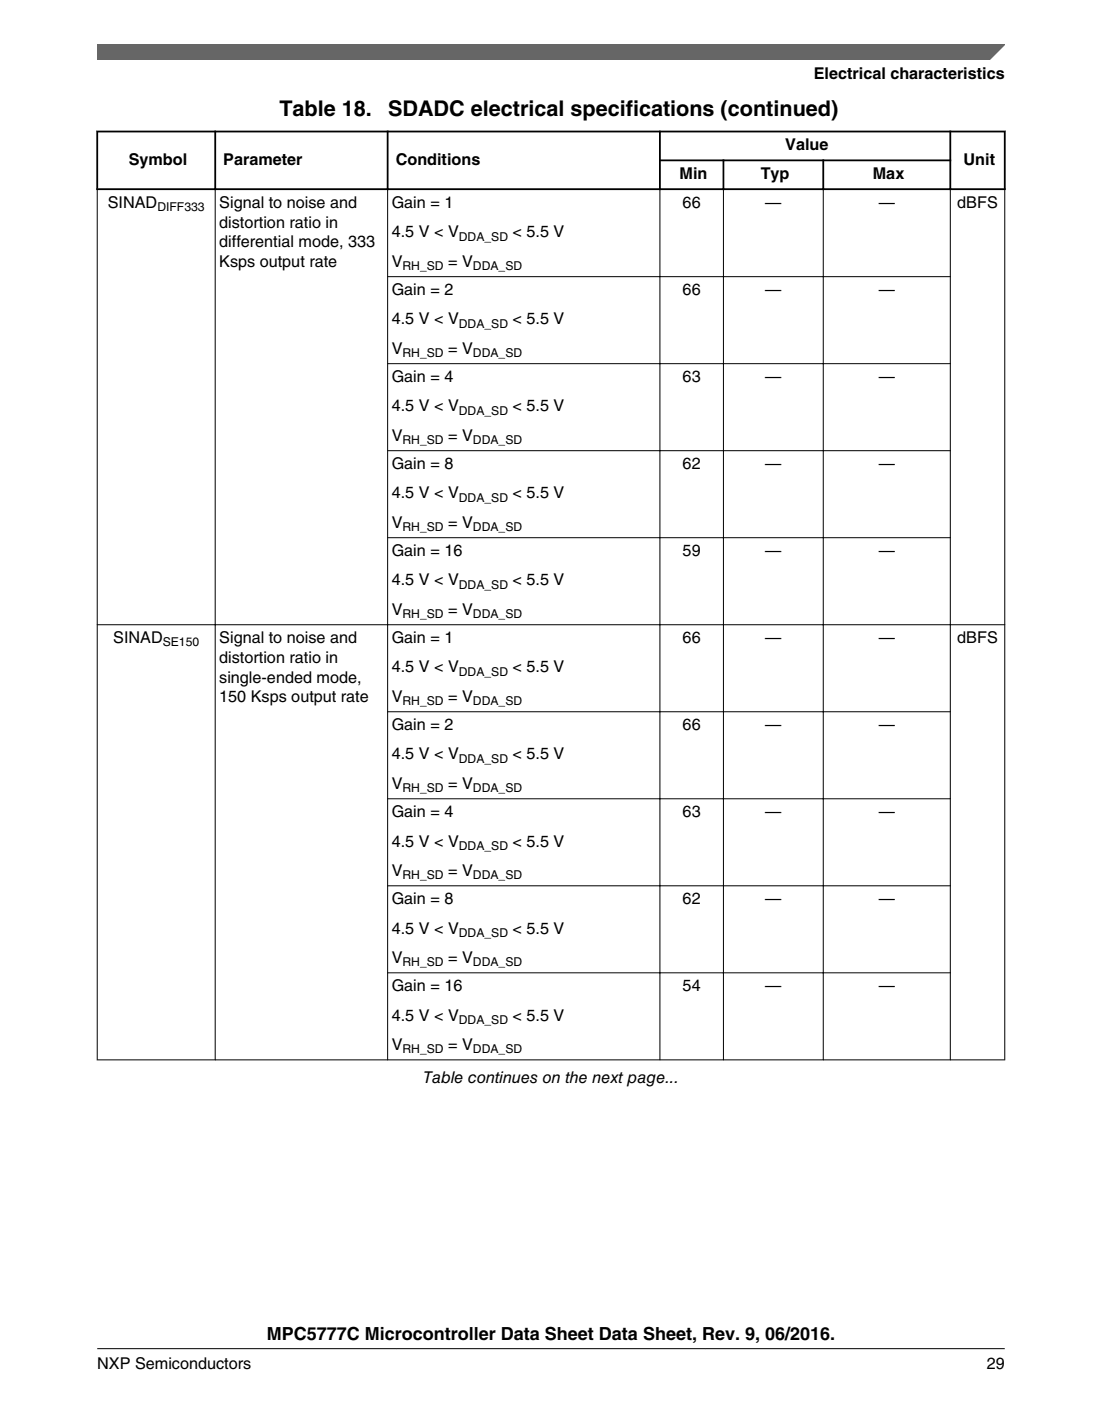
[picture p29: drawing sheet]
<svg xmlns="http://www.w3.org/2000/svg" width="216mm" height="274mm" viewBox="0 0 216 274" stroke-linecap="round" stroke-linejoin="round" font-family="sans-serif">
<defs><g id="words">
<g font-size="4.2">
<text x="54.7" y="22.6">Table 18.</text>
<text x="76" y="22.6">SDADC electrical specifications (continued)</text>
</g>
<text font-size="3.5" x="52.3" y="262.3">MPC5777C Microcontroller Data Sheet Data Sheet, Rev. 9, 06/2016.</text>
<g font-size="3.2">
<text x="159.4" y="15.5">Electrical characteristics</text>
<text x="153.9" y="29.4">Value</text>
<text x="25.2" y="32.2">Symbol</text>
<text x="43.8" y="32.2">Parameter</text>
<text x="77.5" y="32.2">Conditions</text>
<text x="133.1" y="35">Min</text>
<text x="149" y="35">Typ</text>
<text x="171" y="35">Max</text>
<text x="188.8" y="32.2">Unit</text>
<text x="21.1" y="40.7">SINAD</text>
<text x="43" y="40.7">Signal to noise and</text>
<text x="76.7" y="40.7">Gain = 1</text>
<text x="133.7" y="40.7">66</text>
<text x="149.9" y="40.7">—</text>
<text x="172.1" y="40.7">—</text>
<text x="187.5" y="40.7">dBFS</text>
<text x="43" y="44.6">distortion ratio in</text>
<text x="76.7" y="46.5">4.5 V &lt; V</text>
<text x="100.4" y="46.5">&lt; 5.5 V</text>
<text x="43" y="48.4">differential mode, 333</text>
<text x="43" y="52.3">Ksps output rate</text>
<text x="76.7" y="52.3">V</text>
<text x="87.8" y="52.3">= V</text>
<text x="76.7" y="57.7">Gain = 2</text>
<text x="133.7" y="57.7">66</text>
<text x="149.9" y="57.7">—</text>
<text x="172.1" y="57.7">—</text>
<text x="76.7" y="63.5">4.5 V &lt; V</text>
<text x="100.4" y="63.5">&lt; 5.5 V</text>
<text x="76.7" y="69.3">V</text>
<text x="87.8" y="69.3">= V</text>
<text x="76.7" y="74.8">Gain = 4</text>
<text x="133.7" y="74.8">63</text>
<text x="149.9" y="74.8">—</text>
<text x="172.1" y="74.8">—</text>
<text x="76.7" y="80.6">4.5 V &lt; V</text>
<text x="100.4" y="80.6">&lt; 5.5 V</text>
<text x="76.7" y="86.3">V</text>
<text x="87.8" y="86.3">= V</text>
<text x="76.7" y="91.8">Gain = 8</text>
<text x="133.7" y="91.8">62</text>
<text x="149.9" y="91.8">—</text>
<text x="172.1" y="91.8">—</text>
<text x="76.7" y="97.6">4.5 V &lt; V</text>
<text x="100.4" y="97.6">&lt; 5.5 V</text>
<text x="76.7" y="103.4">V</text>
<text x="87.8" y="103.4">= V</text>
<text x="76.7" y="108.8">Gain = 16</text>
<text x="133.7" y="108.8">59</text>
<text x="149.9" y="108.8">—</text>
<text x="172.1" y="108.8">—</text>
<text x="76.7" y="114.6">4.5 V &lt; V</text>
<text x="100.4" y="114.6">&lt; 5.5 V</text>
<text x="22.2" y="125.9">SINAD</text>
<text x="43" y="125.9">Signal to noise and</text>
<text x="76.7" y="120.4">V</text>
<text x="76.7" y="125.9">Gain = 1</text>
<text x="87.8" y="120.4">= V</text>
<text x="133.7" y="125.9">66</text>
<text x="149.9" y="125.9">—</text>
<text x="172.1" y="125.9">—</text>
<text x="187.5" y="125.9">dBFS</text>
<text x="43" y="129.8">distortion ratio in</text>
<text x="76.7" y="131.7">4.5 V &lt; V</text>
<text x="100.4" y="131.7">&lt; 5.5 V</text>
<text x="43" y="133.6">single-ended mode,</text>
<text x="43" y="137.5">150 Ksps output rate</text>
<text x="76.7" y="137.5">V</text>
<text x="87.8" y="137.5">= V</text>
<text x="76.7" y="142.9">Gain = 2</text>
<text x="133.7" y="142.9">66</text>
<text x="149.9" y="142.9">—</text>
<text x="172.1" y="142.9">—</text>
<text x="76.7" y="148.7">4.5 V &lt; V</text>
<text x="100.4" y="148.7">&lt; 5.5 V</text>
<text x="76.7" y="154.5">V</text>
<text x="87.8" y="154.5">= V</text>
<text x="76.7" y="160">Gain = 4</text>
<text x="133.7" y="160">63</text>
<text x="149.9" y="160">—</text>
<text x="172.1" y="160">—</text>
<text x="76.7" y="165.7">4.5 V &lt; V</text>
<text x="100.4" y="165.7">&lt; 5.5 V</text>
<text x="76.7" y="171.5">V</text>
<text x="87.8" y="171.5">= V</text>
<text x="76.7" y="177">Gain = 8</text>
<text x="133.7" y="177">62</text>
<text x="149.9" y="177">—</text>
<text x="172.1" y="177">—</text>
<text x="76.7" y="182.8">4.5 V &lt; V</text>
<text x="100.4" y="182.8">&lt; 5.5 V</text>
<text x="76.7" y="188.6">V</text>
<text x="87.8" y="188.6">= V</text>
<text x="76.7" y="194">Gain = 16</text>
<text x="133.7" y="194">54</text>
<text x="149.9" y="194">—</text>
<text x="172.1" y="194">—</text>
<text x="76.7" y="199.8">4.5 V &lt; V</text>
<text x="100.4" y="199.8">&lt; 5.5 V</text>
<text x="76.7" y="205.6">V</text>
<text x="87.8" y="205.6">= V</text>
<text x="82.9" y="212.1">Table continues on the next page...</text>
<text x="19" y="268">NXP Semiconductors</text>
<text x="193.3" y="268">29</text>
</g>
<g font-size="2.4">
<text x="30.8" y="41.3">DIFF333</text>
<text x="89.9" y="47.1">DDA_SD</text>
<text x="78.9" y="52.9">RH_SD</text>
<text x="92.7" y="52.9">DDA_SD</text>
<text x="89.9" y="64.1">DDA_SD</text>
<text x="78.9" y="69.9">RH_SD</text>
<text x="92.7" y="69.9">DDA_SD</text>
<text x="89.9" y="81.2">DDA_SD</text>
<text x="78.9" y="87">RH_SD</text>
<text x="92.7" y="87">DDA_SD</text>
<text x="89.9" y="98.2">DDA_SD</text>
<text x="78.9" y="104">RH_SD</text>
<text x="92.7" y="104">DDA_SD</text>
<text x="89.9" y="115.3">DDA_SD</text>
<text x="78.9" y="121.1">RH_SD</text>
<text x="92.7" y="121.1">DDA_SD</text>
<text x="31.9" y="126.5">SE150</text>
<text x="89.9" y="132.3">DDA_SD</text>
<text x="78.9" y="138.1">RH_SD</text>
<text x="92.7" y="138.1">DDA_SD</text>
<text x="89.9" y="149.3">DDA_SD</text>
<text x="78.9" y="155.1">RH_SD</text>
<text x="92.7" y="155.1">DDA_SD</text>
<text x="89.9" y="166.4">DDA_SD</text>
<text x="78.9" y="172.2">RH_SD</text>
<text x="92.7" y="172.2">DDA_SD</text>
<text x="89.9" y="183.4">DDA_SD</text>
<text x="78.9" y="189.2">RH_SD</text>
<text x="92.7" y="189.2">DDA_SD</text>
<text x="89.9" y="200.5">DDA_SD</text>
<text x="78.9" y="206.2">RH_SD</text>
<text x="92.7" y="206.2">DDA_SD</text>
</g>
</g></defs>
<path d="M18.9 25.8h178.1M18.9 37h178.1M19.1 25.6v11.6M42.2 25.6v11.6M75.9 25.6v11.6M129.1 31.4h57.3M129.3 25.6v11.6M141.7 31.2v6M161.3 31.2v6M186.2 25.6v11.6M196.8 25.6v11.6" fill="none" stroke="#000" stroke-width=".35"/>
<g fill="none" stroke="#000" stroke-width=".2">
<path d="M19.1 37.2v170.4M42.2 36.8v170.8M75.9 36.8v170.8M129.3 36.8v170.8M141.7 36.8v170.8M161.3 36.8v170.8M186.2 36.8v170.8M196.8 37.2v170.4M75.9 54.2h110.4M75.9 71.2h110.4M75.9 88.2h110.4M75.9 105.3h110.4"/>
<path d="M19 122.3h177.9M75.9 139.4h110.4M75.9 156.4h110.4M75.9 173.4h110.4M75.9 190.5h110.4M19 207.5h177.9"/>
</g>
<path d="M19.1 8.7h177.8l-5.7 3h-172.1z" fill="#666"/>
<path d="M19.1 11.7v-3h177.8l-3.1 3" fill="none" stroke="#666" stroke-width=".28"/>
<path d="M19.1 264.1h177.8" fill="none" stroke="#000" stroke-width=".2"/>
<use href="#words"/>
</svg>
